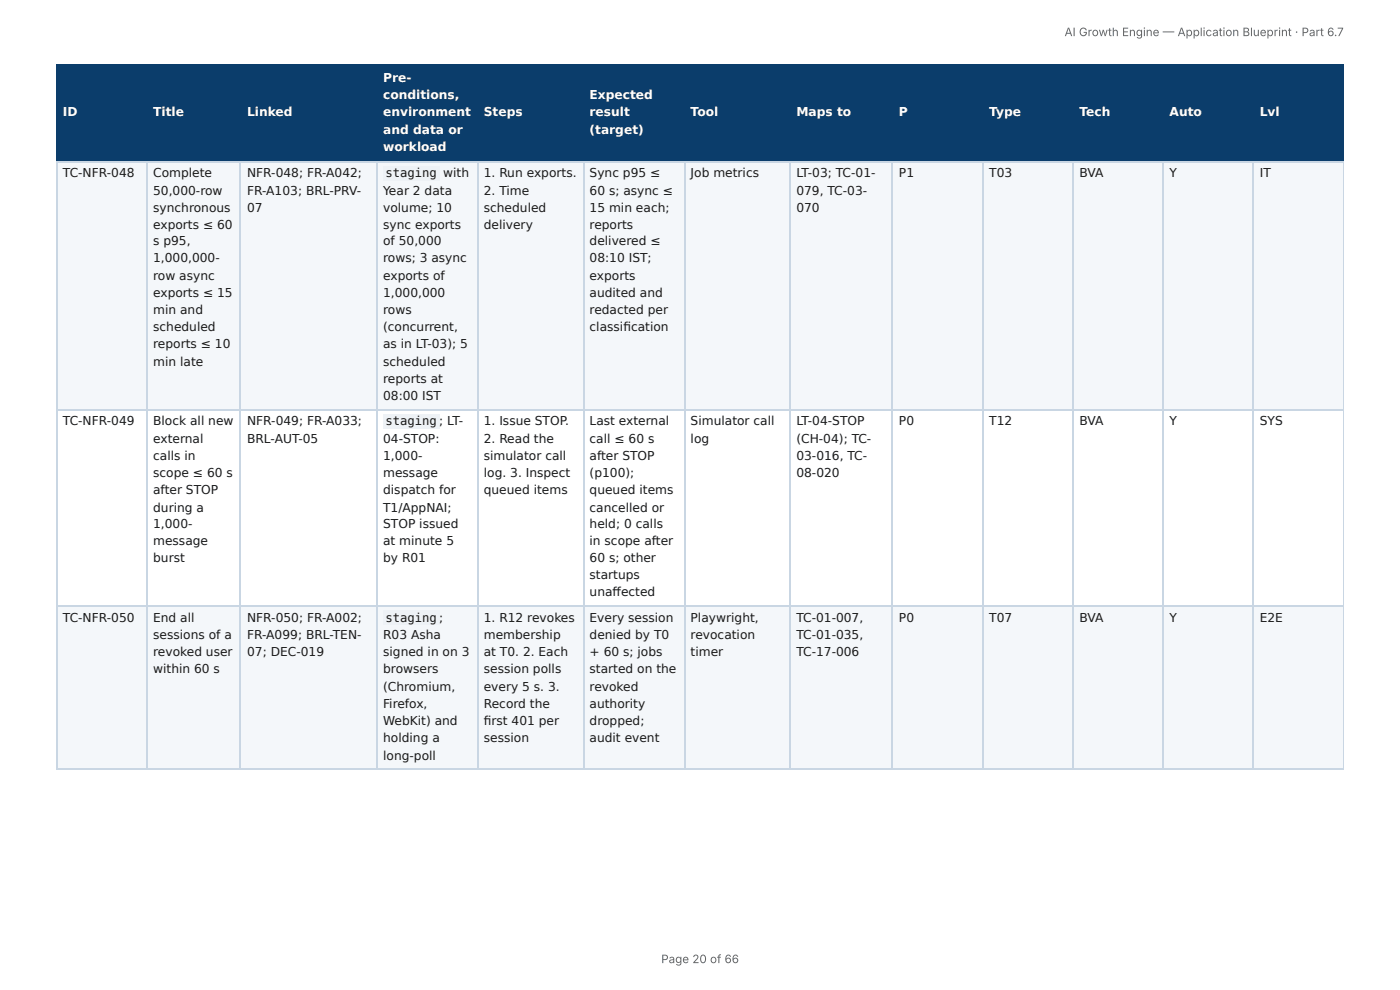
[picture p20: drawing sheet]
<svg xmlns="http://www.w3.org/2000/svg" width="297mm" height="210mm" viewBox="0 0 297 210" stroke-linecap="round" stroke-linejoin="round" font-family="sans-serif">
<defs><g id="words">
<g font-size="2.6" fill="#fff">
<text x="81.4" y="17.4">Pre-</text>
<text x="81.4" y="21.1">conditions,</text>
<text x="125.2" y="21.1">Expected</text>
<text x="13.4" y="24.7">ID</text>
<text x="32.5" y="24.7">Title</text>
<text x="52.5" y="24.7">Linked</text>
<text x="81.4" y="24.7">environment</text>
<text x="81.4" y="28.4">and data or</text>
<text x="102.8" y="24.7">Steps</text>
<text x="125.2" y="24.7">result</text>
<text x="125.2" y="28.4">(target)</text>
<text x="146.7" y="24.7">Tool</text>
<text x="169.1" y="24.7">Maps to</text>
<text x="190.9" y="24.7">P</text>
<text x="210.1" y="24.7">Type</text>
<text x="229.3" y="24.7">Tech</text>
<text x="248.4" y="24.7">Auto</text>
<text x="267.6" y="24.7">Lvl</text>
<text x="81.4" y="32">workload</text>
</g>
<g font-size="2.6" fill="#1a1a1a">
<text x="13.4" y="37.7">TC-NFR-048</text>
<text x="32.5" y="37.7">Complete</text>
<text x="32.5" y="41.3">50,000-row</text>
<text x="52.5" y="37.7">NFR-048; FR-A042;</text>
<text x="52.5" y="41.3">FR-A103; BRL-PRV-</text>
<text x="81.4" y="41.3">Year 2 data</text>
<text x="81.9" y="37.7">staging</text>
<text x="94.1" y="37.7">with</text>
<text x="102.8" y="37.7">1. Run exports.</text>
<text x="102.8" y="41.3">2. Time</text>
<text x="125.2" y="37.7">Sync p95 ≤</text>
<text x="125.2" y="41.3">60 s; async ≤</text>
<text x="146.7" y="37.7">Job metrics</text>
<text x="169.1" y="37.7">LT-03; TC-01-</text>
<text x="169.1" y="41.3">079, TC-03-</text>
<text x="190.9" y="37.7">P1</text>
<text x="210.1" y="37.7">T03</text>
<text x="229.3" y="37.7">BVA</text>
<text x="248.4" y="37.7">Y</text>
<text x="267.6" y="37.7">IT</text>
<text x="32.5" y="45">synchronous</text>
<text x="52.5" y="45">07</text>
<text x="81.4" y="45">volume; 10</text>
<text x="102.8" y="45">scheduled</text>
<text x="125.2" y="45">15 min each;</text>
<text x="169.1" y="45">070</text>
<text x="32.5" y="48.6">exports ≤ 60</text>
<text x="32.5" y="52">s p95,</text>
<text x="81.4" y="48.6">sync exports</text>
<text x="81.4" y="52">of 50,000</text>
<text x="102.8" y="48.6">delivery</text>
<text x="125.2" y="48.6">reports</text>
<text x="125.2" y="52">delivered ≤</text>
<text x="32.5" y="55.7">1,000,000-</text>
<text x="32.5" y="59.4">row async</text>
<text x="81.4" y="55.7">rows; 3 async</text>
<text x="81.4" y="59.4">exports of</text>
<text x="125.2" y="55.7">08:10 IST;</text>
<text x="125.2" y="59.4">exports</text>
<text x="32.5" y="63">exports ≤ 15</text>
<text x="81.4" y="63">1,000,000</text>
<text x="125.2" y="63">audited and</text>
<text x="32.5" y="66.7">min and</text>
<text x="32.5" y="70.3">scheduled</text>
<text x="81.4" y="66.7">rows</text>
<text x="81.4" y="70.3">(concurrent,</text>
<text x="125.2" y="66.7">redacted per</text>
<text x="125.2" y="70.3">classifi cation</text>
<text x="32.5" y="74">reports ≤ 10</text>
<text x="32.5" y="77.7">min late</text>
<text x="81.4" y="74">as in LT-03); 5</text>
<text x="81.4" y="77.7">scheduled</text>
<text x="81.4" y="81.3">reports at</text>
<text x="81.4" y="85">08:00 IST</text>
<text x="13.4" y="90.3">TC-NFR-049</text>
<text x="32.5" y="90.3">Block all new</text>
<text x="32.5" y="94">external</text>
<text x="52.5" y="90.3">NFR-049; FR-A033;</text>
<text x="52.5" y="94">BRL-AUT-05</text>
<text x="81.4" y="94">04-STOP:</text>
<text x="81.9" y="90.3">staging ; LT-</text>
<text x="102.8" y="90.3">1. Issue STOP.</text>
<text x="102.8" y="94">2. Read the</text>
<text x="125.2" y="90.3">Last external</text>
<text x="125.2" y="94">call ≤ 60 s</text>
<text x="146.7" y="90.3">Simulator call</text>
<text x="146.7" y="94">log</text>
<text x="169.1" y="90.3">LT-04-STOP</text>
<text x="169.1" y="94">(CH-04); TC-</text>
<text x="190.9" y="90.3">P0</text>
<text x="210.1" y="90.3">T12</text>
<text x="229.3" y="90.3">BVA</text>
<text x="248.4" y="90.3">Y</text>
<text x="267.6" y="90.3">SYS</text>
<text x="32.5" y="97.6">calls in</text>
<text x="32.5" y="101.3">scope ≤ 60 s</text>
<text x="81.4" y="97.6">1,000-</text>
<text x="81.4" y="101.3">message</text>
<text x="102.8" y="97.6">simulator call</text>
<text x="102.8" y="101.3">log. 3. Inspect</text>
<text x="125.2" y="97.6">after STOP</text>
<text x="125.2" y="101.3">(p100);</text>
<text x="169.1" y="97.6">03-016, TC-</text>
<text x="169.1" y="101.3">08-020</text>
<text x="32.5" y="105">after STOP</text>
<text x="81.4" y="105">dispatch for</text>
<text x="102.8" y="105">queued items</text>
<text x="125.2" y="105">queued items</text>
<text x="32.5" y="108.6">during a</text>
<text x="32.5" y="112">1,000-</text>
<text x="81.4" y="108.6">T1/AppNAI;</text>
<text x="81.4" y="112">STOP issued</text>
<text x="125.2" y="108.6">cancelled or</text>
<text x="125.2" y="112">held; 0 calls</text>
<text x="32.5" y="115.7">message</text>
<text x="32.5" y="119.4">burst</text>
<text x="81.4" y="115.7">at minute 5</text>
<text x="81.4" y="119.4">by R01</text>
<text x="125.2" y="115.7">in scope after</text>
<text x="125.2" y="119.4">60 s; other</text>
<text x="125.2" y="123">startups</text>
<text x="125.2" y="126.7">unaff ected</text>
<text x="13.4" y="132">TC-NFR-050</text>
<text x="32.5" y="132">End all</text>
<text x="32.5" y="135.7">sessions of a</text>
<text x="52.5" y="132">NFR-050; FR-A002;</text>
<text x="52.5" y="135.7">FR-A099; BRL-TEN-</text>
<text x="81.4" y="135.7">R03 Asha</text>
<text x="81.9" y="132">staging ;</text>
<text x="102.8" y="132">1. R12 revokes</text>
<text x="102.8" y="135.7">membership</text>
<text x="125.2" y="132">Every session</text>
<text x="125.2" y="135.7">denied by T0</text>
<text x="146.7" y="132">Playwright,</text>
<text x="146.7" y="135.7">revocation</text>
<text x="169.1" y="132">TC-01-007,</text>
<text x="169.1" y="135.7">TC-01-035,</text>
<text x="190.9" y="132">P0</text>
<text x="210.1" y="132">T07</text>
<text x="229.3" y="132">BVA</text>
<text x="248.4" y="132">Y</text>
<text x="267.6" y="132">E2E</text>
<text x="32.5" y="139.3">revoked user</text>
<text x="32.5" y="143">within 60 s</text>
<text x="52.5" y="139.3">07; DEC-019</text>
<text x="81.4" y="139.3">signed in on 3</text>
<text x="81.4" y="143">browsers</text>
<text x="102.8" y="139.3">at T0. 2. Each</text>
<text x="102.8" y="143">session polls</text>
<text x="125.2" y="139.3">+ 60 s; jobs</text>
<text x="125.2" y="143">started on the</text>
<text x="146.7" y="139.3">timer</text>
<text x="169.1" y="139.3">TC-17-006</text>
<text x="81.4" y="146.7">(Chromium,</text>
<text x="102.8" y="146.7">every 5 s. 3.</text>
<text x="125.2" y="146.7">revoked</text>
<text x="81.4" y="150.3">Firefox,</text>
<text x="81.4" y="154">WebKit) and</text>
<text x="102.8" y="150.3">Record the</text>
<text x="102.8" y="154">fi rst 401 per</text>
<text x="125.2" y="150.3">authority</text>
<text x="125.2" y="154">dropped;</text>
<text x="81.4" y="157.6">holding a</text>
<text x="81.4" y="161.3">long-poll</text>
<text x="102.8" y="157.6">session</text>
<text x="125.2" y="157.6">audit event</text>
</g>
<g font-size="2.5" fill="#666">
<text x="226.1" y="7.7">AI Growth Engine — Application Blueprint · Part 6.7</text>
<text x="140.4" y="204.5">Page 20 of 66</text>
</g>
</g></defs>
<g fill="#0b3d6b">
<path d="M12.2 14h19v20.2h-19z"/>
<path d="M31.2 14h20v20.2h-20z"/>
<path d="M51.2 14h28.7v20.2h-28.7z"/>
<path d="M79.9 14h21.5v20.2h-21.5z"/>
<path d="M101.4 14h22.4v20.2h-22.4z"/>
<path d="M123.8 14h21.5v20.2h-21.5z"/>
<path d="M145.3 14h22.4v20.2h-22.4z"/>
<path d="M167.7 14h22v20.2h-22z"/>
<path d="M189.7 14h19v20.2h-19z"/>
<path d="M208.7 14h19.3v20.2h-19.3z"/>
<path d="M228 14h19v20.2h-19z"/>
<path d="M247 14h19.3v20.2h-19.3z"/>
<path d="M266.3 14h19.1v20.2h-19.1z"/>
</g>
<g fill="#f4f7fa">
<path d="M12.2 34.2h19v52.7h-19z"/>
<path d="M31.2 34.2h20v52.7h-20z"/>
<path d="M51.2 34.2h28.7v52.7h-28.7z"/>
<path d="M79.9 34.2h21.5v52.7h-21.5z"/>
<path d="M101.4 34.2h22.4v52.7h-22.4z"/>
<path d="M123.8 34.2h21.5v52.7h-21.5z"/>
<path d="M145.3 34.2h22.4v52.7h-22.4z"/>
<path d="M167.7 34.2h22v52.7h-22z"/>
<path d="M189.7 34.2h19v52.7h-19z"/>
<path d="M208.7 34.2h19.3v52.7h-19.3z"/>
<path d="M228 34.2h19v52.7h-19z"/>
<path d="M247 34.2h19.3v52.7h-19.3z"/>
<path d="M266.3 34.2h19.1v52.7h-19.1z"/>
<path d="M12.2 128.9h19v34.3h-19z"/>
<path d="M31.2 128.9h20v34.3h-20z"/>
<path d="M51.2 128.9h28.7v34.3h-28.7z"/>
<path d="M79.9 128.9h21.5v34.3h-21.5z"/>
<path d="M101.4 128.9h22.4v34.3h-22.4z"/>
<path d="M123.8 128.9h21.5v34.3h-21.5z"/>
<path d="M145.3 128.9h22.4v34.3h-22.4z"/>
<path d="M167.7 128.9h22v34.3h-22z"/>
<path d="M189.7 128.9h19v34.3h-19z"/>
<path d="M208.7 128.9h19.3v34.3h-19.3z"/>
<path d="M228 128.9h19v34.3h-19z"/>
<path d="M247 128.9h19.3v34.3h-19.3z"/>
<path d="M266.3 128.9h19.1v34.3h-19.1z"/>
</g>
<g fill="none" stroke="#0b3d6b" stroke-width=".24">
<path d="M11.9 13.9h273.5M12 13.8v20.7M31.3 13.8v20.7M51 13.8v20.7M80.1 13.8v20.7M101.5 13.8v20.7M124 13.8v20.7M145.4 13.8v20.7M167.9 13.8v20.7M189.6 13.8v20.7M208.8 13.8v20.7M227.8 13.8v20.7"/>
<path d="M247.1 13.8v20.7M266.1 13.8v20.7M11.9 34.4h273.5"/>
</g>
<path d="M285.3 13.8v20.7" fill="none" stroke="#0b3d6b" stroke-width=".21"/>
<g fill="none" stroke="#c9d6e3" stroke-width=".24">
<path d="M11.9 34.4h273.5M12 34.5v128.7M31.3 34.5v128.7M51 34.5v128.7M80.1 34.5v128.7M101.5 34.5v128.7M124 34.5v128.7M145.4 34.5v128.7M167.9 34.5v128.7M189.6 34.5v128.7M208.8 34.5v128.7M227.8 34.5v128.7"/>
<path d="M247.1 34.5v128.7M266.1 34.5v128.7M11.9 87h273.5M11.9 128.7h273.5M11.9 163.4h273.5"/>
</g>
<path d="M285.3 34.5v128.7" fill="none" stroke="#c9d6e3" stroke-width=".21"/>
<g fill="#eef2f6">
<path d="M81.4 35.2h12v3.2h-12z"/>
<path d="M81.4 87.9h12v3.2h-12z"/>
<path d="M81.4 129.6h12v3.2h-12z"/>
</g>
<use href="#words"/>
</svg>
